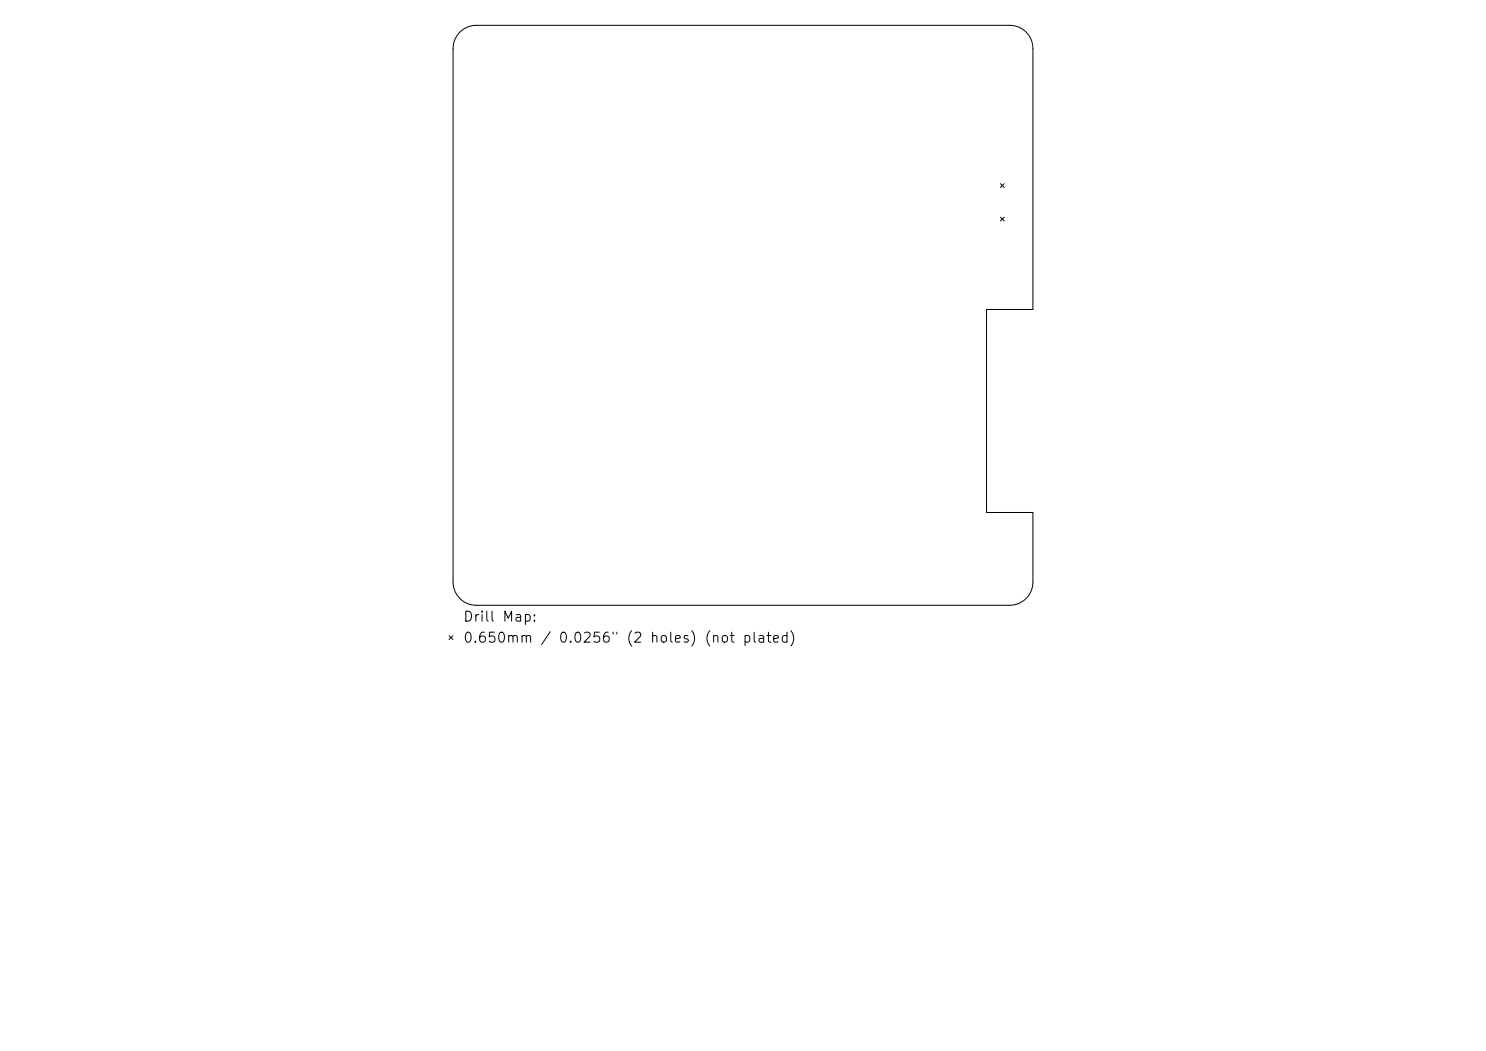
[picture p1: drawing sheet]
<svg xmlns="http://www.w3.org/2000/svg" width="297mm" height="210mm" viewBox="0 0 297 210" stroke-linecap="round" stroke-linejoin="round" font-family="sans-serif">
<defs><g id="words">
<g font-size="2">
<text x="92.4" y="124.7">Drill Map:</text>
<text x="92.4" y="128.9">0.650mm / 0.0256&quot; (2 holes) (not plated)</text>
</g>
</g></defs>
<path d="M91.9 6.4a4.6 4.6 0 0 1 3.3-1.3h106.6a4.6 4.6 0 0 1 4.6 4.6v52.1h-9.2v40.6h9.2v13.9a4.6 4.6 0 0 1-4.6 4.6h-106.6a4.6 4.6 0 0 1-4.6-4.6v-106.6a4.6 4.6 0 0 1 1.3-3.3zM199.9 36.7l.8 .8M200.7 36.7l-.8 .8M199.9 43.4l.8 .8M200.7 43.4l-.8 .8M89.7 127l.8 .8M90.5 127l-.8 .8" fill="none" stroke="#000" stroke-width=".2"/>
<use href="#words"/>
</svg>
